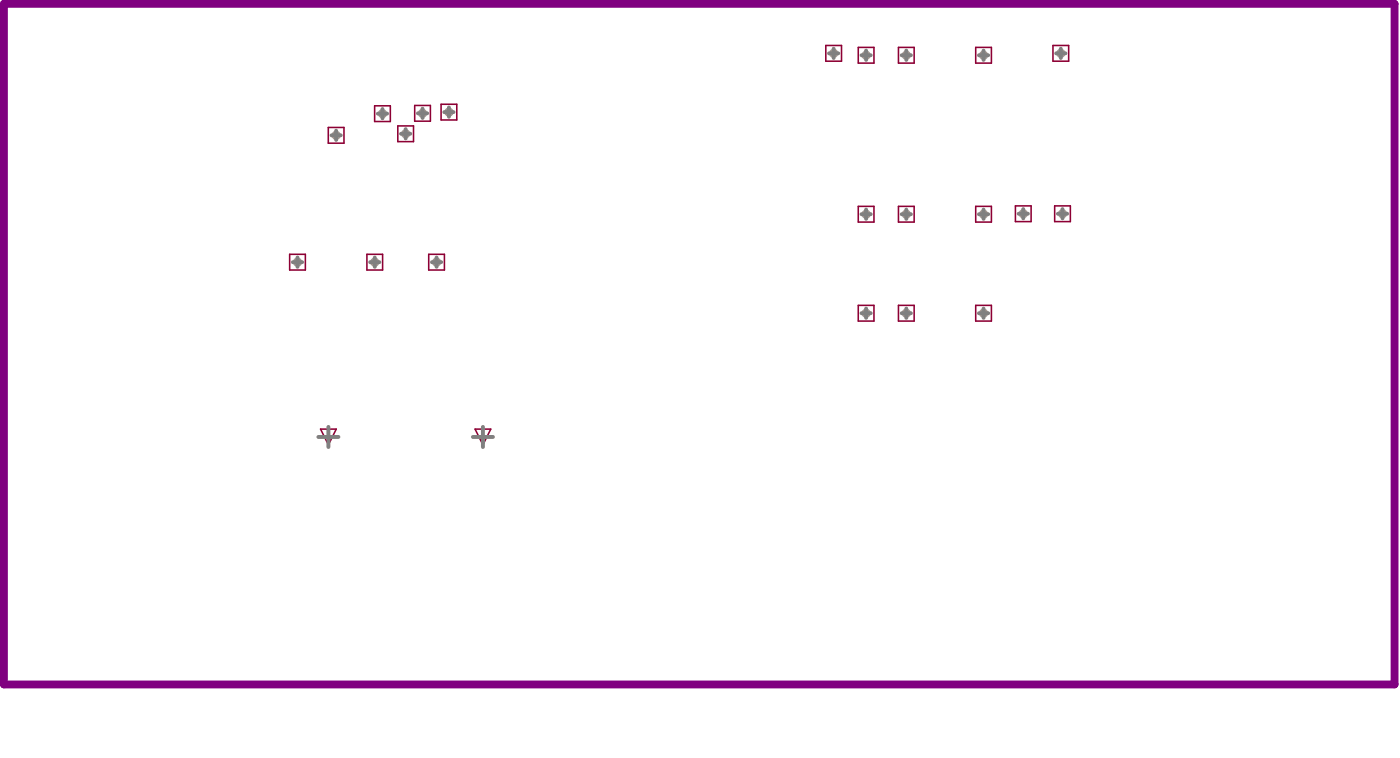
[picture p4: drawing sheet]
<svg xmlns="http://www.w3.org/2000/svg" width="151mm" height="81mm" viewBox="0 0 151 81" stroke-linecap="round" stroke-linejoin="round" font-family="sans-serif">
<g fill="none" stroke="#8d0034" stroke-width=".17">
<path d="M35.3 13.7h1.7v1.7h-1.7zM40.3 11.4h1.7v1.7h-1.7zM42.8 13.5h1.7v1.7h-1.7zM44.6 11.3h1.7v1.7h-1.7zM47.5 11.2h1.6v1.7h-1.6zM88.9 4.9h1.6v1.7h-1.6zM92.3 5.1h1.7v1.7h-1.7zM96.7 5.1h1.7v1.7h-1.7zM105 5.1h1.7v1.7h-1.7zM113.3 4.9h1.7v1.7h-1.7zM31.2 27.3h1.7v1.7h-1.7zM39.5 27.3h1.7v1.7h-1.7z"/>
<path d="M46.1 27.3h1.7v1.7h-1.7zM92.3 22.2h1.7v1.7h-1.7zM92.3 32.8h1.7v1.7h-1.7zM96.7 22.2h1.7v1.7h-1.7zM96.7 32.8h1.7v1.7h-1.7zM105 22.2h1.7v1.7h-1.7zM105 32.8h1.7v1.7h-1.7zM109.3 22.1h1.6v1.7h-1.6zM113.5 22.1h1.7v1.7h-1.7zM34.5 46.1h1.7l-.9 1.7zM51.1 46.1h1.7l-.8 1.7z"/>
</g>
<path d="M.4 .4h149.7v73.2h-149.7z" fill="none" stroke="#800080" stroke-width=".84"/>
<g fill="#a6968d">
<circle cx="41.2" cy="12.2" r=".5"/>
<circle cx="36.2" cy="14.5" r=".5"/>
<circle cx="32" cy="28.2" r=".5"/>
<circle cx="40.3" cy="28.2" r=".5"/>
<circle cx="47" cy="28.2" r=".5"/>
<circle cx="89.7" cy="5.7" r=".5"/>
<circle cx="45.5" cy="12.2" r=".5"/>
<circle cx="43.6" cy="14.4" r=".5"/>
<circle cx="48.3" cy="12.1" r=".5"/>
<circle cx="105.8" cy="23" r=".5"/>
<circle cx="114.3" cy="23" r=".5"/>
<circle cx="110.1" cy="23" r=".5"/>
<circle cx="114.1" cy="5.7" r=".5"/>
<circle cx="105.8" cy="5.9" r=".5"/>
<circle cx="97.5" cy="5.9" r=".5"/>
<circle cx="93.2" cy="5.9" r=".5"/>
<circle cx="105.8" cy="33.7" r=".5"/>
<circle cx="97.5" cy="33.7" r=".5"/>
<circle cx="93.2" cy="33.7" r=".5"/>
<circle cx="97.5" cy="23" r=".5"/>
<circle cx="93.2" cy="23" r=".5"/>
</g>
<g fill="none" stroke="#808080" stroke-width=".42">
<path d="M35.7 14.5h1M36.2 14v1M40.7 12.2h1M41.2 11.7v1M43.2 14.4h.9M43.6 13.9v1M45 12.2h1M45.5 11.7v1M47.8 12.1h1M48.3 11.6v1M89.2 5.7h1M89.7 5.2v1"/>
<path d="M92.7 5.9h1M93.2 5.4v1M97 5.9h1M97.5 5.4v1M105.3 5.9h1M105.8 5.4v1M113.6 5.7h1M114.1 5.2v1M31.5 28.2h1M32 27.7v1M39.8 28.2h1M40.3 27.7v1"/>
<path d="M46.5 28.2h1M47 27.7v1M92.7 23h1M92.7 33.7h1M93.2 22.5v1M93.2 33.2v1M97 23h1M97 33.7h1M97.5 22.5v1M97.5 33.2v1M105.3 23h1M105.3 33.7h1"/>
<path d="M105.8 22.5v1M105.8 33.2v1M109.6 23h1M110.1 22.5v1M113.8 23h1M114.3 22.5v1M34.3 47h2.1M35.3 45.9v2.2M50.9 47h2.1M52 45.9v2.2"/>
</g>
</svg>
